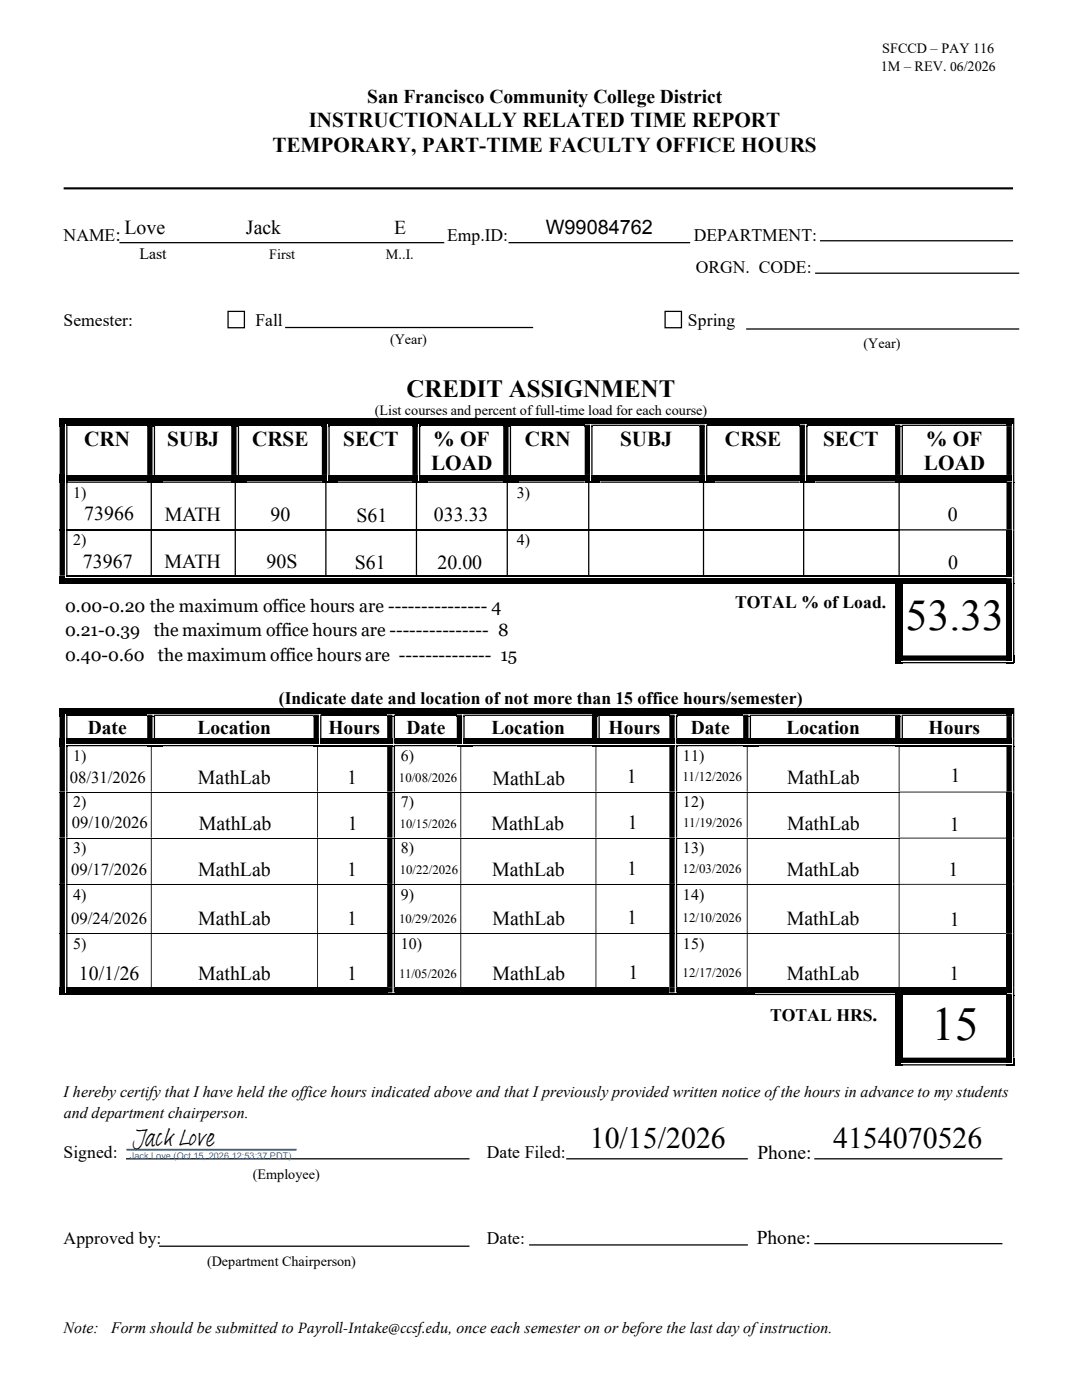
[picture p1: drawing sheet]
<svg xmlns="http://www.w3.org/2000/svg" width="216mm" height="279mm" viewBox="0 0 216 279" stroke-linecap="round" stroke-linejoin="round" font-family="sans-serif">
<defs><g id="words">
<text font-size="9.4" x="185.9" y="207.5">15</text>
<text font-size="8.7" x="180.8" y="125.7">53.33</text>
<g font-size="6">
<text x="117.7" y="229.1">10/15/2026</text>
<text x="166.2" y="229.1">4154070526</text>
</g>
<text font-size="5.1" x="26.6" y="228.8">JackLove</text>
<text font-size="4.9" x="81.1" y="79.2">CREDIT ASSIGNMENT</text>
<g font-size="4.2">
<text x="61.6" y="25.4">INSTRUCTIONALLY RELATED TIME REPORT</text>
<text x="54.4" y="30.3">TEMPORARY, PART-TIME FACULTY OFFICE HOURS</text>
<text x="16.8" y="89">CRN</text>
<text x="33.3" y="89">SUBJ</text>
<text x="50.3" y="89">CRSE</text>
<text x="68.5" y="89">SECT</text>
<text x="86.5" y="89">% OF</text>
<text x="104.7" y="89">CRN</text>
<text x="123.7" y="89">SUBJ</text>
<text x="144.6" y="89">CRSE</text>
<text x="164.3" y="89">SECT</text>
<text x="184.8" y="89">% OF</text>
<text x="86" y="93.9">LOAD</text>
<text x="184.4" y="93.9">LOAD</text>
</g>
<g font-size="4">
<text x="24.8" y="46.7">Love</text>
<text x="49.1" y="46.7">Jack</text>
<text x="108.9" y="46.8">W99084762</text>
<text x="16.8" y="103.8">73966</text>
<text x="32.9" y="104.1">MATH</text>
<text x="54" y="104.1">90</text>
<text x="71.1" y="104.2">S61</text>
<text x="86.6" y="104.1">033.33</text>
<text x="189.2" y="104">0</text>
<text x="16.6" y="113.4">73967</text>
<text x="32.8" y="113.3">MATH</text>
<text x="53.2" y="113.4">90S</text>
<text x="70.8" y="113.5">S61</text>
<text x="87.3" y="113.5">20.00</text>
<text x="189.2" y="113.6">0</text>
<text x="39.5" y="156.5">MathLab</text>
<text x="69.3" y="156.5">1</text>
<text x="98.2" y="156.6">MathLab</text>
<text x="125.1" y="156.2">1</text>
<text x="157" y="156.4">MathLab</text>
<text x="189.7" y="156.1">1</text>
<text x="39.7" y="165.6">MathLab</text>
<text x="69.4" y="165.6">1</text>
<text x="98.1" y="165.6">MathLab</text>
<text x="125.3" y="165.4">1</text>
<text x="157.1" y="165.6">MathLab</text>
<text x="189.5" y="165.8">1</text>
<text x="39.5" y="174.8">MathLab</text>
<text x="69.3" y="174.8">1</text>
<text x="98.2" y="174.8">MathLab</text>
<text x="125.2" y="174.5">1</text>
<text x="157" y="174.8">MathLab</text>
<text x="189.3" y="174.8">1</text>
<text x="39.5" y="184.7">MathLab</text>
<text x="69.3" y="184.7">1</text>
<text x="98.3" y="184.7">MathLab</text>
<text x="125.2" y="184.4">1</text>
<text x="157" y="184.7">MathLab</text>
<text x="189.5" y="184.8">1</text>
<text x="15.7" y="195.5">10/1/26</text>
<text x="39.5" y="195.6">MathLab</text>
<text x="69.3" y="195.6">1</text>
<text x="98.3" y="195.5">MathLab</text>
<text x="125.4" y="195.3">1</text>
<text x="157" y="195.5">MathLab</text>
<text x="189.5" y="195.7">1</text>
</g>
<g font-size="3.9">
<text x="73.3" y="20.6">San Francisco Community College District</text>
<text x="78.7" y="46.8">E</text>
<text x="17.5" y="146.5">Date</text>
<text x="39.4" y="146.5">Location</text>
<text x="65.5" y="146.5">Hours</text>
<text x="81.1" y="146.5">Date</text>
<text x="98.1" y="146.5">Location</text>
<text x="121.4" y="146.5">Hours</text>
<text x="137.8" y="146.5">Date</text>
<text x="156.9" y="146.5">Location</text>
<text x="185.3" y="146.5">Hours</text>
<text x="151.1" y="231.4">Phone:</text>
<text x="151" y="248.4">Phone:</text>
</g>
<g font-size="3.5">
<text x="12.7" y="48.1">NAME:</text>
<text x="89.2" y="48.1">Emp.ID:</text>
<text x="138.4" y="48.1">DEPARTMENT:</text>
<text x="138.9" y="54.4">ORGN. CODE:</text>
<text x="12.7" y="65">Semester:</text>
<text x="51" y="65">Fall</text>
<text x="137.3" y="65">Spring</text>
<text x="13" y="122.1">0.00-0.20 the maximum office hours are --------------- 4</text>
<text x="146.7" y="121.4">TOTAL % of Load.</text>
<text x="13" y="127">0.21-0.39</text>
<text x="13" y="132">0.40-0.60</text>
<text x="30.7" y="127">the maximum office hours are --------------- 8</text>
<text x="31.5" y="132">the maximum office hours are -------------- 15</text>
<text x="55.6" y="140.5">(Indicate date and location of not more than 15 office hours/semester)</text>
<text x="153.7" y="203.7">TOTAL HRS.</text>
<text x="12.7" y="231.1">Signed:</text>
<text x="97.2" y="231.1">Date Filed:</text>
<text x="12.7" y="248.3">Approved by:</text>
<text x="97.2" y="248.3">Date:</text>
</g>
<g font-size="3.3">
<text x="13.9" y="156.2">08/31/2026</text>
<text x="14.3" y="165.3">09/10/2026</text>
<text x="14.2" y="174.6">09/17/2026</text>
<text x="14.2" y="184.4">09/24/2026</text>
</g>
<g font-size="3.2">
<text x="27.8" y="51.8">Last</text>
<text x="14.6" y="99.3">1)</text>
<text x="103.1" y="99.3">3)</text>
<text x="14.6" y="108.8">2)</text>
<text x="103.1" y="108.8">4)</text>
<text x="14.6" y="151.9">1)</text>
<text x="80" y="151.9">6)</text>
<text x="136.3" y="151.9">11)</text>
<text x="14.6" y="161.1">2)</text>
<text x="80" y="161.1">7)</text>
<text x="136.3" y="161.1">12)</text>
<text x="14.6" y="170.3">3)</text>
<text x="80" y="170.3">8)</text>
<text x="136.3" y="170.3">13)</text>
<text x="14.6" y="179.5">4)</text>
<text x="80" y="179.5">9)</text>
<text x="136.3" y="179.5">14)</text>
<text x="14.6" y="189.4">5)</text>
<text x="80" y="189.4">10)</text>
<text x="136.3" y="189.4">15)</text>
<text x="12.7" y="218.9">Ihereby certify that Ihave held the office hours indicated above and that Ipreviouslyprovided written notice ofthe hours in advance to mystudents</text>
<text x="12.7" y="223.1">and department chairperson.</text>
<text x="12.7" y="266">Note:</text>
<text x="22.1" y="266">Form should be submitted to Payroll-Intake@ccsf.edu, once each semester on or before the last dayofinstruction.</text>
</g>
<g font-size="2.8">
<text x="176" y="10.6">SFCCD – PAY 116</text>
<text x="175.8" y="14.1">1M – REV. 06/2026</text>
<text x="53.7" y="51.6">First</text>
<text x="77" y="51.6">M..I.</text>
<text x="77.8" y="68.6">(Year)</text>
<text x="172.3" y="69.4">(Year)</text>
<text x="74.8" y="82.8">(List courses and percent offull-time load for each course)</text>
<text x="50.5" y="235.2">(Employee)</text>
<text x="41.3" y="252.7">(Department Chairperson)</text>
</g>
<g font-size="2.6">
<text x="79.6" y="156">10/08/2026</text>
<text x="136.2" y="155.9">11/12/2026</text>
<text x="136.3" y="165.1">11/19/2026</text>
<text x="79.8" y="174.4">10/22/2026</text>
<text x="136.2" y="174.2">12/03/2026</text>
<text x="136.2" y="184.1">12/10/2026</text>
<text x="136.2" y="195">12/17/2026</text>
</g>
<g font-size="2.5">
<text x="79.8" y="165.2">10/15/2026</text>
<text x="79.6" y="184.2">10/29/2026</text>
<text x="79.6" y="195.1">11/05/2026</text>
</g>
<g font-size="1.8" fill="#1473e6">
<text x="25.9" y="231.2">Jack Love (Oct 15, 2026</text>
<text x="46.2" y="231.2">12:53:37 PDT)</text>
</g>
</g></defs>
<g fill="none" stroke="#000" stroke-width=".25">
<path d="M23.8 48.4h64.8M101.5 48.4h36.2M162.6 54.5h40.8M163.6 48h38.5M45.5 62.1h3.3v3.3h-3.3zM56.9 65.4h49.5M132.7 62.1h3.3v3.3h-3.3zM148.9 65.7h54.5M13.5 84.9h15.9M30.9 84.9h15.2M47.7 84.9h16.5M65.8 84.9h16.5"/>
<path d="M83.9 84.9h16.5M102 84.9h14.7M141.1 84.9h18.5M161.1 84.9h17.5M181.7 96.2h19.1M13.2 115h16.9M13.5 105.7h166M31.6 115h15.2M48.4 115h16.5M66.5 115h16.5M84.5 115h16.6M102.7 115h14.6"/>
<path d="M118.9 115h21.4M141.8 115h18.4M161.8 115h16.8M180 116.5v14.3M181.7 115h19.1M13.5 142.7h15.9M64.1 142.7h13.2M65.7 148.8h11.6M78.8 142.7h12.3M119.7 142.7h13.9M121.2 148.8h12.4M135.1 142.7h13.2"/>
<path d="M181.7 148.8h19.1M13.5 198.5h16.6M31.7 198.5h31.6M64.9 198.5h12.4M78.8 198.5h13.1M93.4 198.5h25.4M120.4 198.5h13.2M135.1 198.5h13.9M180 198.6v12.5M181.7 198.5h19.1M25.1 231.3h68.6M113 231.3h36.2"/>
<path d="M162.5 231.3h37.5M31.7 248.7h62M105.6 248.5h43.6M162.5 248.2h37.5"/>
</g>
<g fill="#000">
<path d="M11.9 83.4h1.1v1.6h-1.1zM11.9 83.4h1.6v1.1h-1.6zM13.2 96.4h.3zM200.8 83.4h1.6v1.1h-1.6zM11.9 114.9h1.1v1.6h-1.1zM11.9 115.4h1.6v1.1h-1.6zM200.8 105.9h1.1v9h-1.1zM11.9 141.3h1.1v1.6h-1.1zM11.9 141.3h1.6v1.1h-1.6zM13.2 148.9l.3 .1zM77.3 158h1v.2h-1zM133.6 158h1v.2h-1z"/>
<path d="M200.8 141.3h1.6v1.1h-1.6zM200.8 158.2h1.1v9h-1.1zM77.3 167.2h1v.1h-1zM77.3 176.4h1v.2h-1zM133.6 167.2h1v.1h-1zM133.6 176.4h1v.2h-1zM200.8 167.3h1.1v9.1h-1.1zM200.8 176.6h1.1v9.6h-1.1zM11.9 197h1.1v1.6h-1.1zM11.9 198.3h1.6v.3h-1.6zM77.3 186.2h1v.2h-1zM133.6 186.2h1v.2h-1z"/>
<path d="M200.8 186.4h1.1v10.6h-1.1z"/>
</g>
<g fill="#000">
<path d="M11.9 94.8h1.1v1.6h-1.1z" fill-rule="evenodd"/>
<path d="M13.2 84.8h.3v.2h-.3z" fill-rule="evenodd"/>
<path d="M13.2 85h.3v9.8h-.3zM11.9 85h1.1v9.8h-1.1z" fill-rule="evenodd"/>
<path d="M13.2 94.8h.3v1h-.3z" fill-rule="evenodd"/>
<path d="M13.2 96.1h.3v.3h-.3z" fill-rule="evenodd"/>
<path d="M13.5 83.4h15.9v1.1h-15.9z" fill-rule="evenodd"/>
<path d="M13.5 94.8h15.9v1h-15.9z" fill-rule="evenodd"/>
<path d="M13.5 96.1h15.9v.3h-15.9zM30.1 96.4h.2z" fill-rule="evenodd"/>
<path d="M29.4 85h1z" fill-rule="evenodd"/>
<path d="M29.4 83.4h1.5v1.1h-1.5z" fill-rule="evenodd"/>
<path d="M29.4 84.8h1v.2h-1z" fill-rule="evenodd"/>
<path d="M29.4 94.8h1v1h-1z" fill-rule="evenodd"/>
<path d="M29.4 96.1h1.5v.3h-1.5z" fill-rule="evenodd"/>
<path d="M30.7 85h.2z" fill-rule="evenodd"/>
<path d="M30.7 84.8h.2v.2h-.2z" fill-rule="evenodd"/>
<path d="M30.7 85h.2v9.8h-.2zM29.4 85h1v9.8h-1z" fill-rule="evenodd"/>
<path d="M30.7 94.8h.2v1h-.2z" fill-rule="evenodd"/>
<path d="M30.9 83.4h15.2v1.1h-15.2z" fill-rule="evenodd"/>
<path d="M30.9 94.8h1.6v1h-1.6z" fill-rule="evenodd"/>
<path d="M30.9 96.1h1.6v.3h-1.6z" fill-rule="evenodd"/>
<path d="M32.5 94.8h13.6v1h-13.6z" fill-rule="evenodd"/>
<path d="M32.5 96.1h13.6v.3h-13.6zM46.8 96.4h.3z" fill-rule="evenodd"/>
<path d="M46.1 85h1.1z" fill-rule="evenodd"/>
<path d="M46.1 83.4h1.6v1.1h-1.6z" fill-rule="evenodd"/>
<path d="M46.1 84.8h1.1v.2h-1.1z" fill-rule="evenodd"/>
<path d="M46.1 94.8h1.1v1h-1.1z" fill-rule="evenodd"/>
<path d="M46.1 96.1h1.6v.3h-1.6z" fill-rule="evenodd"/>
<path d="M47.5 85h.2z" fill-rule="evenodd"/>
<path d="M47.5 84.8h.2v.2h-.2z" fill-rule="evenodd"/>
<path d="M47.5 85h.2v9.8h-.2zM46.1 85h1.1v9.8h-1.1z" fill-rule="evenodd"/>
<path d="M47.5 94.8h.2v1h-.2z" fill-rule="evenodd"/>
<path d="M47.7 83.4h16.5v1.1h-16.5z" fill-rule="evenodd"/>
<path d="M47.7 94.8h1.6v1h-1.6z" fill-rule="evenodd"/>
<path d="M47.7 96.1h1.6v.3h-1.6z" fill-rule="evenodd"/>
<path d="M49.3 94.8h14.9v1h-14.9z" fill-rule="evenodd"/>
<path d="M49.3 96.1h14.9v.3h-14.9zM64.9 96.4h.3z" fill-rule="evenodd"/>
<path d="M64.2 85h1.1z" fill-rule="evenodd"/>
<path d="M64.2 83.4h1.6v1.1h-1.6z" fill-rule="evenodd"/>
<path d="M64.2 84.8h1.1v.2h-1.1z" fill-rule="evenodd"/>
<path d="M64.2 94.8h1.1v1h-1.1z" fill-rule="evenodd"/>
<path d="M64.2 96.1h1.6v.3h-1.6z" fill-rule="evenodd"/>
<path d="M65.5 85h.3z" fill-rule="evenodd"/>
<path d="M65.5 84.8h.3v.2h-.3z" fill-rule="evenodd"/>
<path d="M65.5 85h.3v9.8h-.3zM64.2 85h1.1v9.8h-1.1z" fill-rule="evenodd"/>
<path d="M65.5 94.8h.3v1h-.3z" fill-rule="evenodd"/>
<path d="M65.8 83.4h16.5v1.1h-16.5z" fill-rule="evenodd"/>
<path d="M65.8 94.8h1.6v1h-1.6z" fill-rule="evenodd"/>
<path d="M65.8 96.1h1.6v.3h-1.6z" fill-rule="evenodd"/>
<path d="M67.4 94.8h14.9v1h-14.9z" fill-rule="evenodd"/>
<path d="M67.4 96.1h14.9v.3h-14.9zM83 96.4h.2z" fill-rule="evenodd"/>
<path d="M82.3 85h1.1z" fill-rule="evenodd"/>
<path d="M82.3 83.4h1.6v1.1h-1.6z" fill-rule="evenodd"/>
<path d="M82.3 84.8h1.1v.2h-1.1z" fill-rule="evenodd"/>
<path d="M82.3 94.8h1.1v1h-1.1z" fill-rule="evenodd"/>
<path d="M82.3 96.1h1.6v.3h-1.6z" fill-rule="evenodd"/>
<path d="M83.6 85h.3z" fill-rule="evenodd"/>
<path d="M83.6 84.8h.3v.2h-.3z" fill-rule="evenodd"/>
<path d="M83.6 85h.3v9.8h-.3zM82.3 85h1.1v9.8h-1.1z" fill-rule="evenodd"/>
<path d="M83.6 94.8h.3v1h-.3z" fill-rule="evenodd"/>
<path d="M83.9 83.4h16.5v1.1h-16.5z" fill-rule="evenodd"/>
<path d="M83.9 94.8h1.5v1h-1.5z" fill-rule="evenodd"/>
<path d="M83.9 96.1h1.5v.3h-1.5z" fill-rule="evenodd"/>
<path d="M85.4 94.8h15v1h-15z" fill-rule="evenodd"/>
<path d="M85.4 96.1h15v.3h-15zM101.1 96.4h.2z" fill-rule="evenodd"/>
<path d="M100.4 85h1.1z" fill-rule="evenodd"/>
<path d="M100.4 83.4h1.6v1.1h-1.6z" fill-rule="evenodd"/>
<path d="M100.4 84.8h1.1v.2h-1.1z" fill-rule="evenodd"/>
<path d="M100.4 94.8h1.1v1h-1.1z" fill-rule="evenodd"/>
<path d="M100.4 96.1h1.6v.3h-1.6z" fill-rule="evenodd"/>
<path d="M101.7 85h.3z" fill-rule="evenodd"/>
<path d="M101.7 84.8h.3v.2h-.3z" fill-rule="evenodd"/>
<path d="M101.7 85h.3v9.8h-.3zM100.4 85h1.1v9.8h-1.1z" fill-rule="evenodd"/>
<path d="M101.7 94.8h.3v1h-.3z" fill-rule="evenodd"/>
<path d="M102 83.4h14.7v1.1h-14.7z" fill-rule="evenodd"/>
<path d="M102 94.8h1.5v1h-1.5z" fill-rule="evenodd"/>
<path d="M102 96.1h1.5v.3h-1.5z" fill-rule="evenodd"/>
<path d="M103.5 94.8h13.2v1h-13.2z" fill-rule="evenodd"/>
<path d="M103.5 96.1h13.2v.3h-13.2zM117.3 96.4h.3z" fill-rule="evenodd"/>
<path d="M116.7 85h1z" fill-rule="evenodd"/>
<path d="M116.7 83.4h1.5v1.1h-1.5z" fill-rule="evenodd"/>
<path d="M116.7 84.8h1v.2h-1zM118 84.8h.2v.2h-.2z" fill-rule="evenodd"/>
<path d="M116.7 94.8h1v1h-1z" fill-rule="evenodd"/>
<path d="M116.7 96.1h1.5v.3h-1.5z" fill-rule="evenodd"/>
<path d="M118 85h.2z" fill-rule="evenodd"/>
<path d="M118 85h.2v9.8h-.2zM116.7 85h1v9.8h-1z" fill-rule="evenodd"/>
<path d="M118 94.8h.2v1h-.2z" fill-rule="evenodd"/>
<path d="M118.2 83.4h21.4v1.1h-21.4z" fill-rule="evenodd"/>
<path d="M118.2 84.8h21.4v.2h-21.4zM140.9 85h.2z" fill-rule="evenodd"/>
<path d="M118.2 94.8h1.6v1h-1.6z" fill-rule="evenodd"/>
<path d="M118.2 96.1h1.6v.3h-1.6z" fill-rule="evenodd"/>
<path d="M119.8 94.8h19.8v1h-19.8z" fill-rule="evenodd"/>
<path d="M119.8 96.1h19.8v.3h-19.8zM140.3 96.4h.2z" fill-rule="evenodd"/>
<path d="M139.6 85h1z" fill-rule="evenodd"/>
<path d="M139.6 83.4h1.5v1.1h-1.5z" fill-rule="evenodd"/>
<path d="M139.6 84.8h1v.2h-1zM140.9 84.8h.2v.2h-.2z" fill-rule="evenodd"/>
<path d="M139.6 94.8h1v1h-1z" fill-rule="evenodd"/>
<path d="M139.6 96.1h1.5v.3h-1.5z" fill-rule="evenodd"/>
<path d="M140.9 85h.2v9.8h-.2zM139.6 85h1v9.8h-1z" fill-rule="evenodd"/>
<path d="M140.9 94.8h.2v1h-.2z" fill-rule="evenodd"/>
<path d="M141.1 83.4h18.5v1.1h-18.5z" fill-rule="evenodd"/>
<path d="M141.1 94.8h1.6v1h-1.6z" fill-rule="evenodd"/>
<path d="M141.1 96.1h1.6v.3h-1.6z" fill-rule="evenodd"/>
<path d="M142.7 94.8h16.9v1h-16.9z" fill-rule="evenodd"/>
<path d="M142.7 96.1h16.9v.3h-16.9zM160.2 96.4h.3z" fill-rule="evenodd"/>
<path d="M159.6 85h1z" fill-rule="evenodd"/>
<path d="M159.6 83.4h1.5v1.1h-1.5z" fill-rule="evenodd"/>
<path d="M159.6 84.8h1v.2h-1zM160.9 84.8h.2v.2h-.2z" fill-rule="evenodd"/>
<path d="M159.6 94.8h1v1h-1z" fill-rule="evenodd"/>
<path d="M159.6 96.1h1.5v.3h-1.5z" fill-rule="evenodd"/>
<path d="M160.9 85h.2z" fill-rule="evenodd"/>
<path d="M160.9 85h.2v9.8h-.2zM159.6 85h1v9.8h-1z" fill-rule="evenodd"/>
<path d="M160.9 94.8h.2v1h-.2z" fill-rule="evenodd"/>
<path d="M161.1 83.4h17.5v1.1h-17.5z" fill-rule="evenodd"/>
<path d="M161.1 94.8h1.6v1h-1.6z" fill-rule="evenodd"/>
<path d="M161.1 96.1h1.6v.3h-1.6z" fill-rule="evenodd"/>
<path d="M162.7 94.8h15.9v1h-15.9z" fill-rule="evenodd"/>
<path d="M162.7 96.1h15.9v.3h-15.9zM179.3 96.4h.2z" fill-rule="evenodd"/>
<path d="M178.6 85h1.1z" fill-rule="evenodd"/>
<path d="M178.6 83.4h1.6v1.1h-1.6z" fill-rule="evenodd"/>
<path d="M178.6 84.8h1.1v.2h-1.1zM179.9 84.8h.3v.2h-.3z" fill-rule="evenodd"/>
<path d="M178.6 94.8h1.1v1h-1.1z" fill-rule="evenodd"/>
<path d="M178.6 96.1h1.6v.3h-1.6z" fill-rule="evenodd"/>
<path d="M179.9 85h.3z" fill-rule="evenodd"/>
<path d="M179.9 85h.3v9.8h-.3zM178.6 85h1.1v9.8h-1.1z" fill-rule="evenodd"/>
<path d="M179.9 94.8h.3v1h-.3z" fill-rule="evenodd"/>
<path d="M180.2 83.4h20.6v1.1h-20.6z" fill-rule="evenodd"/>
<path d="M180.2 84.8h20.6v.2h-20.6zM202.1 83.4h.3v1.6h-.3z" fill-rule="evenodd"/>
<path d="M180.2 94.8h1.5v1h-1.5z" fill-rule="evenodd"/>
<path d="M180.2 96.1h1.5v.3h-1.5z" fill-rule="evenodd"/>
<path d="M181.7 94.8h19.1v1h-19.1z" fill-rule="evenodd"/>
<path d="M200.8 84.8h1.1v.2h-1.1z" fill-rule="evenodd"/>
<path d="M200.8 96.4h1.1z" fill-rule="evenodd"/>
<path d="M200.8 94.8h1.1v1h-1.1z" fill-rule="evenodd"/>
<path d="M200.8 96.1h1.1v.3h-1.1zM202.1 94.8h.3v1.6h-.3zM13.2 96.4h.3v9.2h-.3zM11.9 96.4h1.1v9.2h-1.1zM30.1 96.4h.2v9.2h-.2zM46.8 96.4h.3v9.2h-.3zM64.9 96.4h.3v9.2h-.3zM83 96.4h.2v9.2h-.2zM101.1 96.4h.2v9.2h-.2zM117.3 96.4h.3v9.2h-.3zM140.3 96.4h.2v9.2h-.2zM160.2 96.4h.3v9.2h-.3zM179.3 96.4h.2v9.2h-.2zM202.1 96.4h.3v9.2h-.3zM200.8 96.4h1.1v9.2h-1.1z" fill-rule="evenodd"/>
<path d="M202.1 85h.3v9.8h-.3zM200.8 85h1.1v9.8h-1.1z" fill-rule="evenodd"/>
<path d="M202.1 96.4h.3z" fill-rule="evenodd"/>
<path d="M11.9 105.6h1.1v.3h-1.1z" fill-rule="evenodd"/>
<path d="M13.2 105.6h.3v.3h-.3z" fill-rule="evenodd"/>
<path d="M13.5 115.4h16.6v1.1h-16.6z" fill-rule="evenodd"/>
<path d="M30.1 114.9h1.5v.2h-1.5z" fill-rule="evenodd"/>
<path d="M30.1 115.4h1.5v1.1h-1.5z" fill-rule="evenodd"/>
<path d="M31.6 115.4h15.2v1.1h-15.2z" fill-rule="evenodd"/>
<path d="M46.8 114.9h1.6v.2h-1.6z" fill-rule="evenodd"/>
<path d="M46.8 115.4h1.6v1.1h-1.6z" fill-rule="evenodd"/>
<path d="M48.4 115.4h16.5v1.1h-16.5z" fill-rule="evenodd"/>
<path d="M64.9 114.9h1.6v.2h-1.6z" fill-rule="evenodd"/>
<path d="M64.9 115.4h1.6v1.1h-1.6z" fill-rule="evenodd"/>
<path d="M66.5 115.4h16.5v1.1h-16.5z" fill-rule="evenodd"/>
<path d="M83 114.9h1.5v.2h-1.5z" fill-rule="evenodd"/>
<path d="M83 115.4h1.5v1.1h-1.5z" fill-rule="evenodd"/>
<path d="M84.5 115.4h16.6v1.1h-16.6z" fill-rule="evenodd"/>
<path d="M101.1 114.9h1.6v.2h-1.6z" fill-rule="evenodd"/>
<path d="M101.1 115.4h1.6v1.1h-1.6z" fill-rule="evenodd"/>
<path d="M102.7 115.4h14.6v1.1h-14.6z" fill-rule="evenodd"/>
<path d="M117.3 114.9h1.6v.2h-1.6z" fill-rule="evenodd"/>
<path d="M117.3 115.4h1.6v1.1h-1.6z" fill-rule="evenodd"/>
<path d="M118.9 115.4h21.4v1.1h-21.4z" fill-rule="evenodd"/>
<path d="M140.3 114.9h1.5v.2h-1.5z" fill-rule="evenodd"/>
<path d="M140.3 115.4h1.5v1.1h-1.5z" fill-rule="evenodd"/>
<path d="M141.8 115.4h18.4v1.1h-18.4z" fill-rule="evenodd"/>
<path d="M160.2 114.9h1.6v.2h-1.6z" fill-rule="evenodd"/>
<path d="M160.2 115.4h1.6v1.1h-1.6z" fill-rule="evenodd"/>
<path d="M161.8 115.4h16.8v1.1h-16.8z" fill-rule="evenodd"/>
<path d="M178.6 116.5h1.1z" fill-rule="evenodd"/>
<path d="M178.6 114.9h1.6v.2h-1.6z" fill-rule="evenodd"/>
<path d="M178.6 115.4h1.1v1.1h-1.1z" fill-rule="evenodd"/>
<path d="M178.6 116.5h1.1v15.9h-1.1z" fill-rule="evenodd"/>
<path d="M179.5 105.6h21.3v.3h-21.3zM202.1 105.6h.3v.3h-.3z" fill-rule="evenodd"/>
<path d="M179.9 116.5h.3z" fill-rule="evenodd"/>
<path d="M179.9 115.4h.3v1.1h-.3z" fill-rule="evenodd"/>
<path d="M180.2 114.9h1.5v.2h-1.5z" fill-rule="evenodd"/>
<path d="M180.2 115.4h1.5v1.1h-1.5z" fill-rule="evenodd"/>
<path d="M181.7 115.4h19.1v1.1h-19.1z" fill-rule="evenodd"/>
<path d="M200.8 105.6h1.1v.3h-1.1zM13.2 105.9h.3v9h-.3zM11.9 105.9h1.1v9h-1.1zM30.1 105.9h.2v9h-.2zM46.8 105.9h.3v9h-.3zM64.9 105.9h.3v9h-.3zM83 105.9h.2v9h-.2zM101.1 105.9h.2v9h-.2zM117.3 105.9h.3v9h-.3zM140.3 105.9h.2v9h-.2zM160.2 105.9h.3v9h-.3zM179.3 105.9h.2v9h-.2zM202.1 105.9h.3v9h-.3z" fill-rule="evenodd"/>
<path d="M200.8 116.5h1.1z" fill-rule="evenodd"/>
<path d="M200.8 114.9h1.1v.2h-1.1z" fill-rule="evenodd"/>
<path d="M200.8 115.4h1.1v1.1h-1.1zM202.1 114.9h.3v1.6h-.3z" fill-rule="evenodd"/>
<path d="M200.8 116.5h1.1v14.3h-1.1z" fill-rule="evenodd"/>
<path d="M202.1 116.5h.3z" fill-rule="evenodd"/>
<path d="M178.6 132.1h1.6v.3h-1.6z" fill-rule="evenodd"/>
<path d="M179.9 130.8h.3v1.1h-.3z" fill-rule="evenodd"/>
<path d="M180.2 132.1h20.6v.3h-20.6zM180.2 130.8h20.6v1.1h-20.6zM202.1 116.5h.3v14.3h-.3z" fill-rule="evenodd"/>
<path d="M200.8 132.1h1.6v.3h-1.6z" fill-rule="evenodd"/>
<path d="M200.8 130.8h1.1v1.1h-1.1z" fill-rule="evenodd"/>
<path d="M202.1 130.8h.3v1.6h-.3z" fill-rule="evenodd"/>
<path d="M11.9 147.4h1.1v1.6h-1.1z" fill-rule="evenodd"/>
<path d="M11.9 158h1.1v.2h-1.1z" fill-rule="evenodd"/>
<path d="M13.2 142.6h.3v.3h-.3z" fill-rule="evenodd"/>
<path d="M13.2 142.9h.3v4.5h-.3zM11.9 142.9h1.1v4.5h-1.1z" fill-rule="evenodd"/>
<path d="M13.2 147.4h.3v1h-.3z" fill-rule="evenodd"/>
<path d="M13.2 148.7h.3v.2h-.3z" fill-rule="evenodd"/>
<path d="M13.2 158h.3v.2h-.3z" fill-rule="evenodd"/>
<path d="M13.5 141.3h15.9v1.1h-15.9z" fill-rule="evenodd"/>
<path d="M13.5 147.4h15.9v1h-15.9z" fill-rule="evenodd"/>
<path d="M13.5 148.7h15.9v.2h-15.9zM30.1 148.9l.2 .1z" fill-rule="evenodd"/>
<path d="M29.4 142.9h1z" fill-rule="evenodd"/>
<path d="M29.4 141.3h1.5v1.1h-1.5z" fill-rule="evenodd"/>
<path d="M29.4 142.6h1v.3h-1zM30.7 142.6h.2v.3h-.2z" fill-rule="evenodd"/>
<path d="M29.4 147.4h1v1h-1z" fill-rule="evenodd"/>
<path d="M29.4 148.7h1.5v.2h-1.5z" fill-rule="evenodd"/>
<path d="M30.7 142.9h.2z" fill-rule="evenodd"/>
<path d="M30.7 142.9h.2v4.5h-.2zM29.4 142.9h1v4.5h-1z" fill-rule="evenodd"/>
<path d="M30.7 147.4h.2v1h-.2z" fill-rule="evenodd"/>
<path d="M30.9 141.3h31.7v1.1h-31.7z" fill-rule="evenodd"/>
<path d="M30.9 142.6h31.7v.3h-31.7zM63.9 142.9h.2z" fill-rule="evenodd"/>
<path d="M30.9 147.4h1.6v1h-1.6z" fill-rule="evenodd"/>
<path d="M30.9 148.7h1.6v.2h-1.6z" fill-rule="evenodd"/>
<path d="M32.5 147.4h30.1v1h-30.1z" fill-rule="evenodd"/>
<path d="M32.5 148.7h30.1v.2h-30.1zM63.3 148.9l.2 .1z" fill-rule="evenodd"/>
<path d="M62.6 142.9h1z" fill-rule="evenodd"/>
<path d="M62.6 141.3h1.5v1.1h-1.5z" fill-rule="evenodd"/>
<path d="M62.6 142.6h1v.3h-1zM63.9 142.6h.2v.3h-.2z" fill-rule="evenodd"/>
<path d="M62.6 147.4h1v1h-1z" fill-rule="evenodd"/>
<path d="M62.6 148.7h1.5v.2h-1.5z" fill-rule="evenodd"/>
<path d="M63.9 142.9h.2v4.5h-.2zM62.6 142.9h1v4.5h-1z" fill-rule="evenodd"/>
<path d="M63.9 147.4h.2v1h-.2z" fill-rule="evenodd"/>
<path d="M64.1 141.3h13.2v1.1h-13.2z" fill-rule="evenodd"/>
<path d="M64.1 147.4h1.6v1h-1.6z" fill-rule="evenodd"/>
<path d="M64.1 148.7h1.6v.2h-1.6z" fill-rule="evenodd"/>
<path d="M65.7 147.4h11.6v1h-11.6z" fill-rule="evenodd"/>
<path d="M77.3 142.9h1z" fill-rule="evenodd"/>
<path d="M77.3 141.3h1.5v1.1h-1.5z" fill-rule="evenodd"/>
<path d="M77.3 142.6h1v.3h-1zM78.6 142.6h.2v.3h-.2z" fill-rule="evenodd"/>
<path d="M77.3 148.9l1 .1z" fill-rule="evenodd"/>
<path d="M77.3 147.4h1v1h-1z" fill-rule="evenodd"/>
<path d="M77.3 148.7h1v.2h-1z" fill-rule="evenodd"/>
<path d="M78.6 142.9h.2z" fill-rule="evenodd"/>
<path d="M78.6 142.9h.2v4.5h-.2zM77.3 142.9h1v4.5h-1z" fill-rule="evenodd"/>
<path d="M78.6 148.9l.2 .1z" fill-rule="evenodd"/>
<path d="M78.6 147.4h.2v1h-.2zM78.6 148.7h.2v.2h-.2z" fill-rule="evenodd"/>
<path d="M78.6 158h.2v.2h-.2z" fill-rule="evenodd"/>
<path d="M78.8 141.3h12.3v1.1h-12.3z" fill-rule="evenodd"/>
<path d="M78.8 147.4h12.3v1h-12.3z" fill-rule="evenodd"/>
<path d="M78.8 148.7h12.3v.2h-12.3zM91.9 148.9l.1 .1z" fill-rule="evenodd"/>
<path d="M91.1 142.9h1.1z" fill-rule="evenodd"/>
<path d="M91.1 141.3h1.6v1.1h-1.6z" fill-rule="evenodd"/>
<path d="M91.1 142.6h1.1v.3h-1.1zM92.5 142.6h.2v.3h-.2z" fill-rule="evenodd"/>
<path d="M91.1 147.4h1.1v1h-1.1z" fill-rule="evenodd"/>
<path d="M91.1 148.7h1.6v.2h-1.6z" fill-rule="evenodd"/>
<path d="M92.5 142.9h.2z" fill-rule="evenodd"/>
<path d="M92.5 142.9h.2v4.5h-.2zM91.1 142.9h1.1v4.5h-1.1z" fill-rule="evenodd"/>
<path d="M92.5 147.4h.2v1h-.2z" fill-rule="evenodd"/>
<path d="M92.7 141.3h25.4v1.1h-25.4z" fill-rule="evenodd"/>
<path d="M92.7 142.6h25.4v.3h-25.4zM119.4 142.9h.3z" fill-rule="evenodd"/>
<path d="M92.7 147.4h1.6v1h-1.6z" fill-rule="evenodd"/>
<path d="M92.7 148.7h1.6v.2h-1.6z" fill-rule="evenodd"/>
<path d="M94.3 147.4h23.8v1h-23.8z" fill-rule="evenodd"/>
<path d="M94.3 148.7h23.8v.2h-23.8zM118.8 148.9l.2 .1z" fill-rule="evenodd"/>
<path d="M118.1 142.9h1.1z" fill-rule="evenodd"/>
<path d="M118.1 141.3h1.6v1.1h-1.6z" fill-rule="evenodd"/>
<path d="M118.1 142.6h1.1v.3h-1.1z" fill-rule="evenodd"/>
<path d="M118.1 147.4h1.1v1h-1.1z" fill-rule="evenodd"/>
<path d="M118.1 148.7h1.6v.2h-1.6z" fill-rule="evenodd"/>
<path d="M119.4 142.6h.3v.3h-.3z" fill-rule="evenodd"/>
<path d="M119.4 142.9h.3v4.5h-.3zM118.1 142.9h1.1v4.5h-1.1z" fill-rule="evenodd"/>
<path d="M119.4 147.4h.3v1h-.3z" fill-rule="evenodd"/>
<path d="M119.7 141.3h13.9v1.1h-13.9z" fill-rule="evenodd"/>
<path d="M119.7 147.4h1.5v1h-1.5z" fill-rule="evenodd"/>
<path d="M119.7 148.7h1.5v.2h-1.5z" fill-rule="evenodd"/>
<path d="M121.2 147.4h12.4v1h-12.4z" fill-rule="evenodd"/>
<path d="M133.6 142.9h1z" fill-rule="evenodd"/>
<path d="M133.6 141.3h1.5v1.1h-1.5z" fill-rule="evenodd"/>
<path d="M133.6 142.6h1v.3h-1zM134.9 142.6h.2v.3h-.2z" fill-rule="evenodd"/>
<path d="M133.6 148.9l1 .1z" fill-rule="evenodd"/>
<path d="M133.6 147.4h1v1h-1z" fill-rule="evenodd"/>
<path d="M133.6 148.7h1v.2h-1z" fill-rule="evenodd"/>
<path d="M134.9 142.9h.2z" fill-rule="evenodd"/>
<path d="M134.9 142.9h.2v4.5h-.2zM133.6 142.9h1v4.5h-1z" fill-rule="evenodd"/>
<path d="M134.9 148.9l.2 .1z" fill-rule="evenodd"/>
<path d="M134.9 147.4h.2v1h-.2zM134.9 148.7h.2v.2h-.2z" fill-rule="evenodd"/>
<path d="M134.9 158h.2v.2h-.2z" fill-rule="evenodd"/>
<path d="M135.1 141.3h13.2v1.1h-13.2z" fill-rule="evenodd"/>
<path d="M135.1 147.4h13.2v1h-13.2z" fill-rule="evenodd"/>
<path d="M135.1 148.7h13.2v.2h-13.2zM149 148.9l.2 .1z" fill-rule="evenodd"/>
<path d="M148.3 142.9h1.1z" fill-rule="evenodd"/>
<path d="M148.3 141.3h1.6v1.1h-1.6z" fill-rule="evenodd"/>
<path d="M148.3 142.6h1.1v.3h-1.1zM149.6 142.6h.3v.3h-.3z" fill-rule="evenodd"/>
<path d="M148.3 147.4h1.1v1h-1.1z" fill-rule="evenodd"/>
<path d="M148.3 148.7h1.6v.2h-1.6z" fill-rule="evenodd"/>
<path d="M149.6 142.9h.3z" fill-rule="evenodd"/>
<path d="M149.6 142.9h.3v4.5h-.3zM148.3 142.9h1.1v4.5h-1.1z" fill-rule="evenodd"/>
<path d="M149.6 147.4h.3v1h-.3z" fill-rule="evenodd"/>
<path d="M149.9 141.3h28.7v1.1h-28.7z" fill-rule="evenodd"/>
<path d="M149.9 142.6h28.7v.3h-28.7zM179.9 142.9h.3z" fill-rule="evenodd"/>
<path d="M149.9 147.4h1.5v1h-1.5z" fill-rule="evenodd"/>
<path d="M149.9 148.7h1.5v.2h-1.5z" fill-rule="evenodd"/>
<path d="M151.4 147.4h27.2v1h-27.2z" fill-rule="evenodd"/>
<path d="M151.4 148.7h27.2v.2h-27.2zM179.3 148.9l.2 .1z" fill-rule="evenodd"/>
<path d="M178.6 142.9h1.1z" fill-rule="evenodd"/>
<path d="M178.6 141.3h1.6v1.1h-1.6z" fill-rule="evenodd"/>
<path d="M178.6 142.6h1.1v.3h-1.1zM179.9 142.6h.3v.3h-.3z" fill-rule="evenodd"/>
<path d="M178.6 147.4h1.1v1h-1.1z" fill-rule="evenodd"/>
<path d="M178.6 148.7h1.6v.2h-1.6z" fill-rule="evenodd"/>
<path d="M179.5 158h21.3v.2h-21.3zM202.1 158h.3v.2h-.3z" fill-rule="evenodd"/>
<path d="M179.9 142.9h.3v4.5h-.3zM178.6 142.9h1.1v4.5h-1.1z" fill-rule="evenodd"/>
<path d="M179.9 147.4h.3v1h-.3z" fill-rule="evenodd"/>
<path d="M180.2 141.3h20.6v1.1h-20.6z" fill-rule="evenodd"/>
<path d="M180.2 142.6h20.6v.3h-20.6zM202.1 141.3h.3v1.6h-.3z" fill-rule="evenodd"/>
<path d="M180.2 147.4h1.5v1h-1.5z" fill-rule="evenodd"/>
<path d="M180.2 148.7h1.5v.2h-1.5z" fill-rule="evenodd"/>
<path d="M181.7 147.4h19.1v1h-19.1z" fill-rule="evenodd"/>
<path d="M200.8 142.6h1.1v.3h-1.1z" fill-rule="evenodd"/>
<path d="M200.8 148.9l1.1 .1z" fill-rule="evenodd"/>
<path d="M200.8 147.4h1.1v1h-1.1z" fill-rule="evenodd"/>
<path d="M200.8 148.7h1.1v.2h-1.1zM202.1 147.4h.3v1.5h-.3zM13.2 149h.3v9h-.3zM11.9 149h1.1v9h-1.1zM30.1 149h.2v9h-.2zM63.3 149h.2v9h-.2zM78.6 149h.2v9h-.2zM77.3 149h1v9h-1zM91.9 149h.1v9h-.1zM118.8 149h.2v9h-.2zM134.9 149h.2v9h-.2zM133.6 149h1v9h-1zM149 149h.2v9h-.2zM179.3 149h.2v9h-.2zM202.1 149h.3v9h-.3zM200.8 149h1.1v9h-1.1z" fill-rule="evenodd"/>
<path d="M200.8 158h1.1v.2h-1.1zM13.2 158.2h.3v9h-.3zM11.9 158.2h1.1v9h-1.1zM30.1 158.2h.2v9h-.2zM63.3 158.2h.2v9h-.2zM78.6 158.2h.2v9h-.2zM77.3 158.2h1v9h-1zM91.9 158.2h.1v9h-.1zM118.8 158.2h.2v9h-.2zM134.9 158.2h.2v9h-.2zM133.6 158.2h1v9h-1zM149 158.2h.2v9h-.2zM179.3 158.2h.2v9h-.2zM202.1 158.2h.3v9h-.3z" fill-rule="evenodd"/>
<path d="M202.1 142.9h.3v4.5h-.3zM200.8 142.9h1.1v4.5h-1.1z" fill-rule="evenodd"/>
<path d="M202.1 148.9l.3 .1z" fill-rule="evenodd"/>
<path d="M11.9 167.2h1.1v.1h-1.1z" fill-rule="evenodd"/>
<path d="M11.9 176.4h1.1v.2h-1.1z" fill-rule="evenodd"/>
<path d="M13.2 167.2h.3v.1h-.3z" fill-rule="evenodd"/>
<path d="M13.2 176.4h.3v.2h-.3z" fill-rule="evenodd"/>
<path d="M78.6 167.2h.2v.1h-.2z" fill-rule="evenodd"/>
<path d="M78.6 176.4h.2v.2h-.2z" fill-rule="evenodd"/>
<path d="M134.9 167.2h.2v.1h-.2z" fill-rule="evenodd"/>
<path d="M134.9 176.4h.2v.2h-.2z" fill-rule="evenodd"/>
<path d="M179.5 167.2h21.3v.1h-21.3zM202.1 167.2h.3v.1h-.3z" fill-rule="evenodd"/>
<path d="M179.5 176.4h21.3v.2h-21.3zM202.1 176.4h.3v.2h-.3z" fill-rule="evenodd"/>
<path d="M200.8 167.2h1.1v.1h-1.1zM13.2 167.3h.3v9.1h-.3zM11.9 167.3h1.1v9.1h-1.1zM30.1 167.3h.2v9.1h-.2zM63.3 167.3h.2v9.1h-.2zM78.6 167.3h.2v9.1h-.2zM77.3 167.3h1v9.1h-1zM91.9 167.3h.1v9.1h-.1zM118.8 167.3h.2v9.1h-.2zM134.9 167.3h.2v9.1h-.2zM133.6 167.3h1v9.1h-1zM149 167.3h.2v9.1h-.2zM179.3 167.3h.2v9.1h-.2zM202.1 167.3h.3v9.1h-.3z" fill-rule="evenodd"/>
<path d="M200.8 176.4h1.1v.2h-1.1zM13.2 176.6h.3v9.6h-.3zM11.9 176.6h1.1v9.6h-1.1zM30.1 176.6h.2v9.6h-.2zM63.3 176.6h.2v9.6h-.2zM78.6 176.6h.2v9.6h-.2zM77.3 176.6h1v9.6h-1zM91.9 176.6h.1v9.6h-.1zM118.8 176.6h.2v9.6h-.2zM134.9 176.6h.2v9.6h-.2zM133.6 176.6h1v9.6h-1zM149 176.6h.2v9.6h-.2zM179.3 176.6h.2v9.6h-.2zM202.1 176.6h.3v9.6h-.3z" fill-rule="evenodd"/>
<path d="M11.9 186.2h1.1v.2h-1.1z" fill-rule="evenodd"/>
<path d="M13.2 186.2h.3v.2h-.3z" fill-rule="evenodd"/>
<path d="M13.2 197h16.9v1.1h-16.9z" fill-rule="evenodd"/>
<path d="M30.1 197h1.6v1.1h-1.6z" fill-rule="evenodd"/>
<path d="M30.1 198.3h1.6v.3h-1.6z" fill-rule="evenodd"/>
<path d="M31.7 197h31.6v1.1h-31.6z" fill-rule="evenodd"/>
<path d="M63.3 197h1.6v1.1h-1.6z" fill-rule="evenodd"/>
<path d="M63.3 198.3h1.6v.3h-1.6z" fill-rule="evenodd"/>
<path d="M64.9 197h12.4v1.1h-12.4z" fill-rule="evenodd"/>
<path d="M77.3 197h1v1.1h-1zM78.6 197h.2v1.1h-.2z" fill-rule="evenodd"/>
<path d="M77.3 198.3h1.5v.3h-1.5z" fill-rule="evenodd"/>
<path d="M78.6 186.2h.2v.2h-.2z" fill-rule="evenodd"/>
<path d="M78.8 197h13.1v1.1h-13.1z" fill-rule="evenodd"/>
<path d="M91.9 197h1.5v1.1h-1.5z" fill-rule="evenodd"/>
<path d="M91.9 198.3h1.5v.3h-1.5z" fill-rule="evenodd"/>
<path d="M93.4 197h25.4v1.1h-25.4z" fill-rule="evenodd"/>
<path d="M118.8 197h1.6v1.1h-1.6z" fill-rule="evenodd"/>
<path d="M118.8 198.3h1.6v.3h-1.6z" fill-rule="evenodd"/>
<path d="M120.4 197h13.2v1.1h-13.2z" fill-rule="evenodd"/>
<path d="M133.6 197h1v1.1h-1zM134.9 197h.2v1.1h-.2z" fill-rule="evenodd"/>
<path d="M133.6 198.3h1.5v.3h-1.5z" fill-rule="evenodd"/>
<path d="M134.9 186.2h.2v.2h-.2z" fill-rule="evenodd"/>
<path d="M135.1 197h13.9v1.1h-13.9z" fill-rule="evenodd"/>
<path d="M149 197h1.6v1.1h-1.6z" fill-rule="evenodd"/>
<path d="M149 198.3h1.6v.3h-1.6z" fill-rule="evenodd"/>
<path d="M150.6 197h28v1.1h-28z" fill-rule="evenodd"/>
<path d="M150.6 198.3h28v.3h-28zM179.9 198.6h.3z" fill-rule="evenodd"/>
<path d="M178.6 198.6h1.1z" fill-rule="evenodd"/>
<path d="M178.6 197h1.6v1.1h-1.6z" fill-rule="evenodd"/>
<path d="M178.6 198.3h1.1v.3h-1.1z" fill-rule="evenodd"/>
<path d="M178.6 198.6h1.1v14h-1.1z" fill-rule="evenodd"/>
<path d="M179.5 186.2h21.3v.2h-21.3zM202.1 186.2h.3v.2h-.3z" fill-rule="evenodd"/>
<path d="M179.9 198.3h.3v.3h-.3z" fill-rule="evenodd"/>
<path d="M180.2 197h1.5v1.1h-1.5z" fill-rule="evenodd"/>
<path d="M180.2 198.3h1.5v.3h-1.5z" fill-rule="evenodd"/>
<path d="M181.7 197h19.1v1.1h-19.1z" fill-rule="evenodd"/>
<path d="M200.8 186.2h1.1v.2h-1.1zM13.2 186.4h.3v10.6h-.3zM11.9 186.4h1.1v10.6h-1.1zM30.1 186.4h.2v10.6h-.2zM63.3 186.4h.2v10.6h-.2zM78.6 186.4h.2v10.6h-.2zM77.3 186.4h1v10.6h-1zM91.9 186.4h.1v10.6h-.1zM118.8 186.4h.2v10.6h-.2zM134.9 186.4h.2v10.6h-.2zM133.6 186.4h1v10.6h-1zM149 186.4h.2v10.6h-.2zM179.3 186.4h.2v10.6h-.2zM202.1 186.4h.3v10.6h-.3z" fill-rule="evenodd"/>
<path d="M200.8 198.6h1.1z" fill-rule="evenodd"/>
<path d="M200.8 197h1.1v1.1h-1.1z" fill-rule="evenodd"/>
<path d="M200.8 198.3h1.1v.3h-1.1zM202.1 197h.3v1.6h-.3z" fill-rule="evenodd"/>
<path d="M200.8 198.6h1.1v12.5h-1.1z" fill-rule="evenodd"/>
<path d="M202.1 198.6h.3z" fill-rule="evenodd"/>
<path d="M178.6 212.4h1.6v.2h-1.6z" fill-rule="evenodd"/>
<path d="M179.9 211.1h.3v1h-.3z" fill-rule="evenodd"/>
<path d="M180.2 212.4h20.6v.2h-20.6zM180.2 211.1h20.6v1h-20.6zM202.1 198.6h.3v12.5h-.3z" fill-rule="evenodd"/>
<path d="M200.8 212.4h1.6v.2h-1.6z" fill-rule="evenodd"/>
<path d="M200.8 211.1h1.1v1h-1.1z" fill-rule="evenodd"/>
<path d="M202.1 211.1h.3v1.5h-.3z" fill-rule="evenodd"/>
</g>
<path d="M13.5 158.1h63.8M78.8 158.1h54.8M135.1 158.1h44.4M13.5 167.3h63.8M13.5 176.5h63.8M78.8 167.3h54.8M78.8 176.5h54.8M135.1 167.3h44.4M135.1 176.5h44.4M13.5 186.3h63.8M78.8 186.3h54.8M135.1 186.3h44.4" fill="none" stroke="#000" stroke-width=".2"/>
<path d="M12.7 37.6h189.4" fill="none" stroke="#000" stroke-width=".42"/>
<path d="M173.1 6.6h28.5v10.9h-28.5z" fill="#fff"/>
<path d="M25.2 229.4h34" fill="none" stroke="#1473e6" stroke-width=".35"/>
<use href="#words"/>
</svg>
